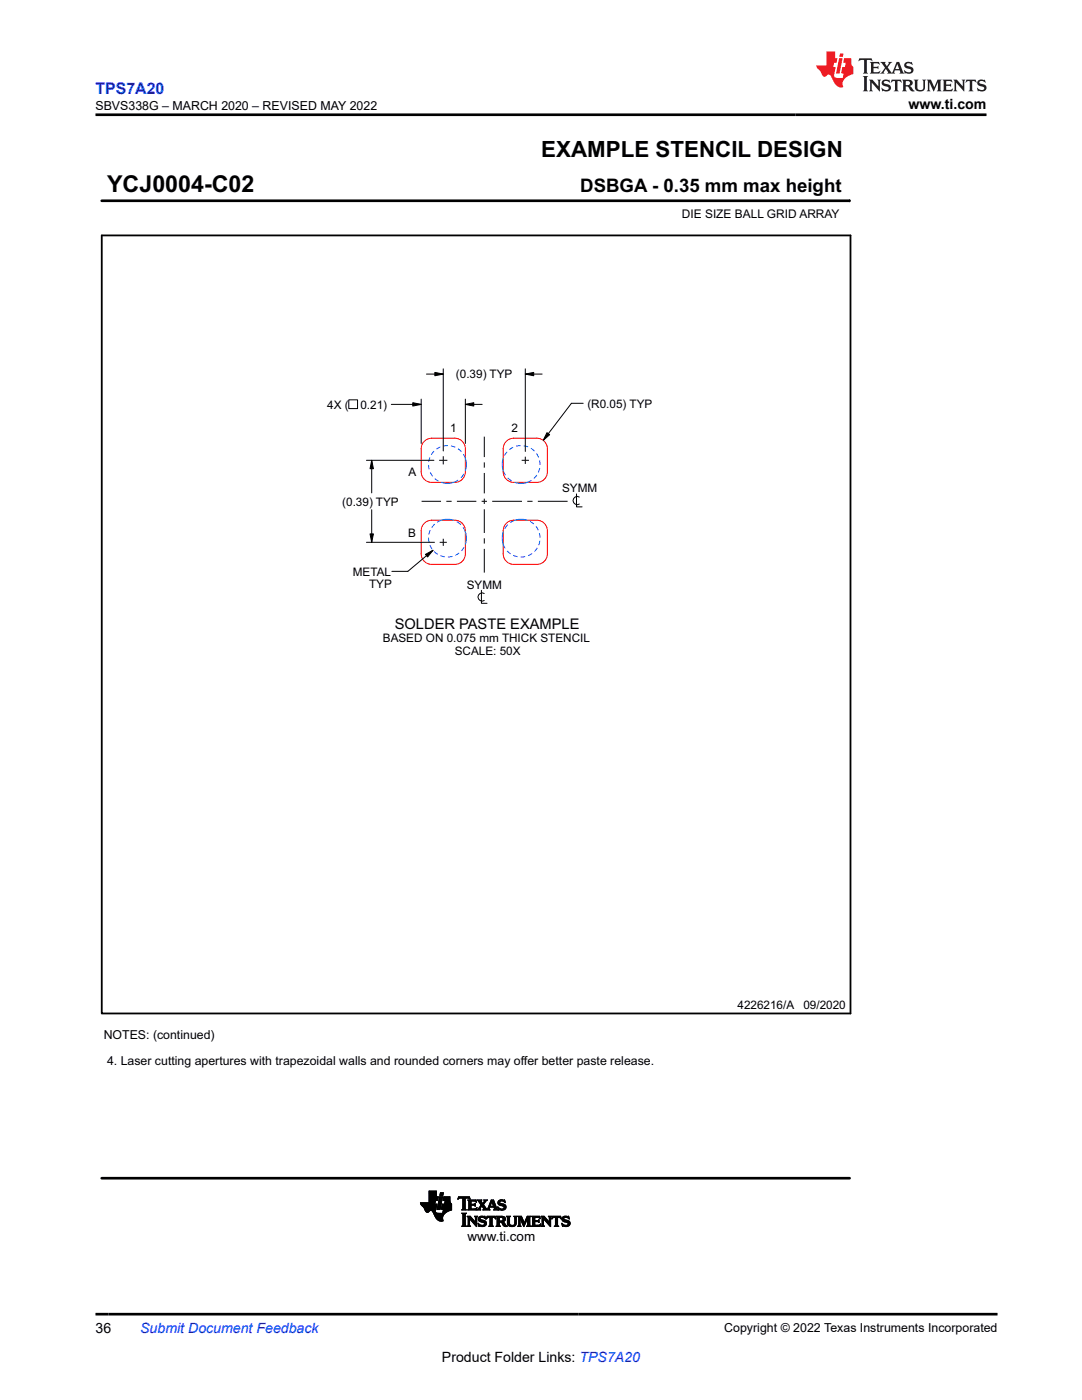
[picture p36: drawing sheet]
<svg xmlns="http://www.w3.org/2000/svg" width="216mm" height="279mm" viewBox="0 0 216 279" stroke-linecap="round" stroke-linejoin="round" font-family="sans-serif">
<defs><g id="words">
<text font-size="4.6" x="21.4" y="38.4">YCJ0004-C02</text>
<text font-size="4.5" x="108" y="31.3">EXAMPLE STENCIL DESIGN</text>
<text font-size="3.7" x="115.8" y="38.4">DSBGA - 0.35 mm max height</text>
<text font-size="3.2" fill="#00f" x="19" y="18.7">TPS7A20</text>
<text font-size="2.9" x="78.8" y="125.5">SOLDER PASTE EXAMPLE</text>
<g font-size="2.8">
<text x="181.3" y="21.8">www.ti.com</text>
<text x="19" y="266.1">36</text>
<text x="88.2" y="271.7">Product Folder Links: TPS7A20</text>
</g>
<text font-size="2.8" fill="#00f" x="28" y="266.1">Submit Document Feedback</text>
<text font-size="2.7" x="93.3" y="247.7">www.ti.com</text>
<g font-size="2.5">
<text x="19" y="21.9">SBVS338G – MARCH 2020 – REVISED MAY 2022</text>
<text x="20.7" y="207.3">NOTES: (continued)</text>
<text x="21.4" y="212.6">4. Laser cutting apertures with trapezoidal walls and rounded corners may of</text>
<text x="103.9" y="212.6">fer better paste release.</text>
<text x="144.5" y="265.8">Copyright © 2022 Texas Instruments Incorporated</text>
</g>
<text font-size="2.4" x="136.1" y="43.5">DIE SIZE BALL GRID ARRAY</text>
<g font-size="2.3">
<text x="91" y="75.5">(0.39) TYP</text>
<text x="65.3" y="81.5">4X (</text>
<text x="71.9" y="81.5">0.21)</text>
<text x="117.2" y="81.3">(R0.05) TYP</text>
<text x="89.8" y="86.2">1</text>
<text x="102.1" y="86.3">2</text>
<text x="81.5" y="95">A</text>
<text x="68.3" y="100.9">(0.39) TYP</text>
<text x="112.1" y="98.2">SYMM</text>
<text x="81.4" y="107.1">B</text>
<text x="70.4" y="114.9">METAL</text>
<text x="73.6" y="117.4">TYP</text>
<text x="93.1" y="117.5">SYMM</text>
<text x="76.4" y="128.1">BASED ON 0.075 mm THICK STENCIL</text>
<text x="90.7" y="130.6">SCALE: 50X</text>
<text x="147.2" y="201.4">4226216/A</text>
<text x="160.3" y="201.4">09/2020</text>
</g>
</g></defs>
<g fill="none" stroke="#000" stroke-width=".2">
<path d="M169.5 39.9v.4M20.3 40.1h149.2M69.6 79.8h1.7v1.7h-1.7zM84 79.7v8.8M85.1 74.7h3.3M86.8 74.3l1.6 .4-1.6 .3zM88.4 73.6v16.4M92.9 79.7v8.8M104.8 74.7l1.7-.4v.7zM104.8 73.6v16.5M104.8 74.7h3.4M73.1 91.9h13.5"/>
<path d="M74.2 91.9l.3 1.6h-.7zM74.2 91.9v6.5M78.1 80.7h5.9M82.4 80.4l1.6 .3-1.6 .3zM87.6 91.9h1.7M88.4 91v1.7M92.9 80.7l1.6-.3v.6zM92.9 80.7h3.3M96.6 87.1v4.1M96.6 92.3v1M96.6 94.4v4.1M96.6 99.5v1.1"/>
<path d="M104.1 91.9h1.4M104.8 91.1v1.5M109.1 86.3l.6 .5-1.3 1.1zM115 98.6v2.6h1.2M115.6 99.2a.82 .82 0 0 0-1.3 .7 .82 .82 0 0 0 1.3 .7M116.4 80.5h-2.4l-5.6 7.4M73.1 108.2h13.6M73.8 106.6h.7l-.3 1.6zM74.2 101.7v6.5M84.1 100h3.9M84.9 110.6l1.5-.8-1.1 1.4zM86.4 109.8l-5 4.2h-3.2"/>
<path d="M87.7 108.2h1.5M88.4 107.5v1.4M89.1 100h1M91.2 100h3.8M96.1 117.8v2.6h1.1M96.1 100h1.1M96.6 118.4a.82 .82 0 0 0-1.2 .7 .82 .82 0 0 0 1.2 .7M96.6 101.6v4.8M96.6 107.4v1.1M96.6 109.5v4.8M98.2 100h6M105.2 100h1.1"/>
<path d="M107.3 100h6M85.6 239.9h1.2M85.6 239.8h1.2M85.6 239.7h1.3M85.6 238.9l1.9-.1-.2 .8h-1.7M85.6 239.5h1.7M85.6 239.4h1.7M85.6 239.3h1.8M85.6 239.2h1.8M85.6 239.1h1.8M85.6 239h1.8M85.6 238.9h1.8"/>
<path d="M85.6 238.8h1.5M85.6 238.7h1.5M85.6 238.6h1.5M85.6 238.5h1.5M85.6 238.4h1.5M85.6 238.3h1.5M85.6 238.2h1.5M85.6 238.1h1.5M85.6 238h1.5M85.6 237.9h1.5M85.6 237.8h1.5M85.6 237.7h1.5"/>
<path d="M86.9 239.6l-.2 .7h.5l-.2 1M87.1 238.8v-1.1h-1.5v2.3M87.5 239.9h.6M87.5 239.8h.6M87.5 239.7h.6M87.6 239.7h.5M87.6 239.6h.6M87.6 239.5h.6M87.6 239.4h.6M87.6 239.3h.6M87.7 239.2h.5M87.7 239.1h.5"/>
<path d="M87.7 239.1h.6M87.7 239h.6M87.7 238.9h.6M87.7 238.8l-.5 2.6h.6l.5-2.6-.6 .1M87.8 238.5h.6M87.8 238.4h.6M87.8 238.3h.6M87.8 238.2h.6M87.9 238.1h.5M87.9 238.1l.6-.1-.1 .6h-.6zM88.4 239.5h1.4M88.5 239.4h1.3"/>
<path d="M88.5 239.3h1.3M88.5 239.2h1.3M88.5 239.1h1.3M88.5 239h1.3M88.5 238.9h1.3M88.6 238.8l1.2 .1v.7h-1.4zM88.8 239.9h1M88.8 239.8h1M88.8 239.7h1M88.8 239.6l-.1 .7h-.4l-.2 .9M89.8 239.6l.1 .4 .2 .3v1.2M91.4 239.3h.1"/>
<path d="M91.4 239.2h.2M91.4 239.1h2.3M91.5 239h2.2M91.5 238.9h2.2M92.3 239.2h.5M92.3 239.3v-.2h-.4l-.6 .2 .2-.5h2.2l.1 .5-.5-.2h-.4l-.1 .2M92.3 239.9h.5M92.3 239.8h.5M92.3 239.7h.5M92.3 239.6h.5M92.3 239.5h.5M92.3 239.4h.5"/>
<path d="M92.3 239.3h.5M92.3 239.3v1.9M92.8 239.3v1.9M93.4 239.6h1.6M93.5 239.6h1.5M93.5 239.7h.5M93.5 239.9h.5M93.5 239.8h.5M93.6 239.2h.2M93.7 239.3h.1M94 239.8l.1-.1h.5l.5 .3M94 239.8v.5"/>
<path d="M94.8 239.7h.2M94.9 239.8h.2M95 239.9h.1M95.1 240l-.2-.5h-1.5l.1 .2v1.5M95.2 239.6h.9M95.4 239.6h.6M95.5 239.7h.5M95.5 239.8l.5 .7M95.5 239.8h.6M95.6 239.9h.5M96.5 239.9h.3M96.6 239.8h.3"/>
<path d="M96.6 239.6h.6M96.6 239.8l-.3 .4-.3-.5 .1-.2h-.9l.3 .3M96.6 239.8l-.1-.3h.8l-.8 .9M96.6 239.7h.3M96.7 239.6h.3M97.8 239.9h.3M97.9 239.8h.7M97.9 239.7h.7M98 239.6h.5M98.2 239.9h.5M99.4 239.9h.3M99.4 239.8h.3"/>
<path d="M99.4 239.7h.4M99.5 239.6h1.2M99.6 239.6h1.1M99.8 239.5h.5M100.4 239.7h.4M100.6 239.8h.2M100.7 239.9h.1M83.9 240.1h2.9M83.9 240.2h2.9M83.9 240.3h2.9M84 240.3h3.2M84 240.4h3.1"/>
<path d="M84.1 240.5h3M84.2 240.6h2.9M84.2 240.7h2.9M84.3 240.7h2.8M84.4 240.8h2.7M84.5 240.9h2.6M84.5 240.9h2.5M84.6 241h2.4M84.6 241.1h2.4M84.7 241.1h2.3M84.7 241.2h2.3M84.7 241.3h2.3"/>
<path d="M84.8 241.4h2.1M84.8 241.5h2.1M84.9 241.6h.9M84.9 241.7h.8M85 241.8h.6M85.1 241.9h.4M85.2 241.9h.2M86.1 241.6h.8M86.2 241.7h.7M86.3 241.7h.6M86.3 241.8h.6M86.4 241.9h.5"/>
<path d="M86.5 242h.5M86.5 242.1h.6M86.5 242.1h1M86.6 242.2h2.1M86.6 242.3h2.1M86.6 242.3h2M86.6 242.4h2M86.7 242.5h1.8M86.7 242.6h1.7M86.8 242.7h1.6M86.8 240h-2.9l.1 .4 .6 .6 .4 .8 .4 .2 .4-.4h.4l.8 1.5 .7 .6 .7-.1v-.8l.6-.8M86.8 242.8h1.5"/>
<path d="M86.9 242.9h1.4M86.9 241.6v.3l.3 .2h1.6M86.9 243h1.4M87 241.3l-.1 .3M87 243.1h1.3M87.1 243.2h1.2M87.1 243.3h1.2M87.2 243.3h1.1M87.2 241.3h.6M87.3 241.2h.5M87.3 241.1h.6M87.3 243.4h1.1"/>
<path d="M87.3 241h.6M87.3 240.9h.6M87.3 240.8h.6M87.3 240.7h.6M87.4 243.5h1M87.4 240.7h.5M87.4 240.6h.6M87.4 240.5h.6M87.4 240.4h.6M87.4 240.3h.6M87.5 240.2h.5M87.5 240.1h.6"/>
<path d="M87.5 240h.6M87.6 243.6h.8M87.7 243.7h.7M88 243.7h.1M88.1 241.3h2M88.1 241.2h2M88.1 241.2v.2h.4M88.1 241.1h2M88.1 241h2M88.1 240.9h2M88.2 240.9h1.9M88.2 240.8h1.9"/>
<path d="M88.2 240.7h1.9M88.2 240.6h1.9M88.2 240.5h1.9M88.3 240.4h1.8M88.3 240.3h1.8M88.4 242.1h.5M88.4 242h.6M88.4 241.9h.7M88.4 241.9h.8M88.4 241.8h.9M88.4 241.7h1M88.4 241.7h1.2"/>
<path d="M88.4 241.6h1.3M88.5 241.5h1.4M88.5 241.5h1.6M88.5 241.4h1.6M88.5 241.4l-.2 .7M88.7 240.3h1.4M88.7 240.2h1.3M88.7 240.1h1.3M88.8 240.1h1.1M88.8 240h1.1M90.1 241.5l-1.1 .5M92.1 241.4h.9"/>
<path d="M92.1 244.7h1M92.2 242.2h.8M92.3 241.3h.6M92.3 244.6h.6M92.3 242.3h.6M92.3 241.2h.5M92.3 241.2l-.2 .2M92.3 241.1h.5M92.3 241h.5M92.3 240.9h.5M92.3 240.8h.5M92.3 240.7h.5"/>
<path d="M92.3 240.6h.5M92.3 240.5h.5M92.3 240.4h.5M92.3 240.3h.5M92.3 240.2h.5M92.3 240.1h.5M92.3 240h.5M92.4 244.5h.5M92.4 242.4h.4M92.4 244.4h.4M92.4 244.4v-2l-.3-.3h1l-.3 .3v2M92.4 244.4l-.3 .4h1l-.3-.4"/>
<path d="M92.4 244.3h.4M92.4 244.2h.4M92.4 244.1h.4M92.4 244h.4M92.4 243.9h.4M92.4 243.8h.4M92.4 243.7h.4M92.4 243.6h.4M92.4 243.5h.4M92.4 243.4h.4M92.4 243.3h.4M92.4 243.2h.4"/>
<path d="M92.4 243.1h.4M92.4 243h.4M92.4 242.9h.4M92.4 242.8h.4M92.4 242.7h.4M92.4 242.6h.4M92.4 242.5h.4M92.8 241.2l.2 .2M93 241.4h-.9M93.2 244.7h.7M93.3 242.8h.6M93.4 241.4h1.6"/>
<path d="M93.4 244.6h.4M93.4 242.9h.6M93.4 244.5h.3M93.4 243h.7M93.4 243.1l-.2-.4h.6l1 1.2M93.4 244.4l-.2 .4h.7l-.2-.4M93.4 244.4h.3M93.4 244.3h.3M93.4 244.2h.3M93.4 244.1h.3M93.4 244h.3M93.4 243.9h.3"/>
<path d="M93.4 243.8h.3M93.4 243.7h.3M93.4 243.6h.3M93.4 243.5h.3M93.4 243.4h.3M93.4 243.3h.3M93.4 243.2h.9M93.4 243.1h.8M93.4 243.1v1.3M93.5 241.3h1.6M93.5 241.2h.5M93.5 241.2l-.1 .2"/>
<path d="M93.5 240.3h1.1l.2-.2v.6l-.8-.2v.6M93.5 241.1h.5M93.5 241h.5M93.5 240.9h.5M93.5 240.8h.5M93.5 240.7h.5M93.5 240.6h.5M93.5 240.5h1.3M93.5 240.4h1.3M93.5 240.2h.5M93.5 240.1h.5M93.5 240h.5"/>
<path d="M93.8 243.3h.5M93.8 243.4h.6M93.9 243.5h.6M94 243.6h.6M94.1 243.7h.6M94.2 243.8h.6M94.3 243.9h.8M94.3 244h.8M94.4 244.1h.7M94.5 244.2h.6M94.6 244.3h.5M94.6 240.3h.2"/>
<path d="M94.7 244.3h.4M94.7 240.6h.1M94.7 241.2h.4M94.7 240.2h.1M94.8 244.4h.3M94.8 242.8h.4M94.8 244.5h.3M94.8 242.9h.3M94.9 243h.2M94.9 243.1l-.2-.4h.6l-.2 .4M94.9 243.8h.2M94.9 243.7h.2"/>
<path d="M94.9 243.6h.2M94.9 243.5h.2M94.9 243.4h.2M94.9 243.3h.2M94.9 243.2h.2M94.9 243.1h.2M94.9 243.1v.8M94.9 244.6h.2M95 241.1h.2M95 244.7h.1M95.1 241.1h.1M95.1 243.1v1.7l-1.4-1.6v1.2"/>
<path d="M95.1 241.4h.8M95.2 241l-.5 .3h-.6l-.1-.2M95.2 241l-.2 .5-1.6-.1M95.4 241.3h.4M95.4 244.2h.1M95.4 244.3h.2M95.4 244.3h.3M95.4 243.3h.4M95.4 243.2h.4M95.4 243.4h.5M95.5 241.2h.3M95.5 244.4h.3"/>
<path d="M95.5 243.1h.3M95.5 243.5h.8M95.5 244.5h.6M95.5 243h.4M95.5 244.6h1.3M95.5 243.6h1.2M95.5 241.2l-.4 .2M95.5 241.1h.3M95.5 244.7h.2M95.6 242.9h1.2M95.6 241.1h.3M95.6 243.7h1.2"/>
<path d="M95.7 242.8h1.1M95.7 241h.3M95.7 240h.5M95.7 240.9h.3M95.7 240.1h.6M95.7 243.8h1.2M95.8 240.8h.3M95.8 240.2h.8M95.8 244.7h.9M95.8 242.7h.7M95.9 240.7h.8M95.9 240.3h.6"/>
<path d="M95.9 241.4h-.8M95.9 240.6h.7M95.9 240.4h.6M96 240.5h.5M96 240.5l-.5 .7M96 243.9h1M96.2 240.8h.5M96.3 240.9h.5M96.3 244.5h.6M96.3 241h.6M96.4 241.4l.1-.1-.4-.6-.3 .6 .1 .1M96.4 241.4h1.4"/>
<path d="M96.4 240.1h.3M96.4 241.1h.5M96.4 244h.6M96.5 240h.2M96.5 240.4l.7 1 .8-1.9h.5l.6 1.7 .3 .2M96.5 241.1h.5M96.5 243h.4M96.5 241.2h.6M96.5 241.3h.6M96.6 244.4h.4M96.6 244.1h.5M96.6 244.3h.4"/>
<path d="M96.7 244.2h.4M96.7 244.3h.4M96.7 243.1h.2M96.8 243.2h.1M96.9 243.3l-.7-.3h-.3l-.1 .2 .1 .2 1 .3 .2 .5M96.9 243.3l-.1-.6-1.1 .1-.2 .3v.5l1.1 .4 .1 .3-.2 .2h-.4l-.7-.3M97 243.3l.2-.6h1.6l.2 .6M97 243.3l.4-.3h.4v1.4M97 243.2h.1M97.1 243.1h.1M97.1 244.2l-.3 .4-.6 .2-.5-.1-.2 .1-.1-.6M97.1 243h.2"/>
<path d="M97.1 242.9h1.8M97.1 242.8h1.7M97.2 241.3h.4M97.3 241.2h.3M97.4 241.1h.2M97.4 241.1h.3M97.4 241h1.6M97.5 240.9h1.5M97.5 240.8h1.5M97.5 240.7h1.4M97.5 244.7h.9M97.6 240.6h.3"/>
<path d="M97.6 240.5h.3M97.7 240.4h.2M97.7 240.3h.3M97.7 244.6h.5M97.7 240.9l-.1 .4 .2 .1M97.7 240.2h.3M97.8 244.5h.4M97.8 241.4h-1.4M97.8 243h.4M97.8 240.1h.2M97.8 244.4h.4M97.8 244.4l-.3 .4h.9l-.2-.4"/>
<path d="M97.8 244.3h.4M97.8 244.2h.4M97.8 244.1h.4M97.8 244h.4M97.8 243.9h.4M97.8 243.8h.4M97.8 243.7h.4M97.8 243.6h.4M97.8 243.5h.4M97.8 243.4h.4M97.8 243.3h.4M97.8 243.2h.4"/>
<path d="M97.8 243.1h.4M97.8 240h.3M97.8 240.7l.3-.9 .4 .9M98.2 240h.5M98.3 240.1h.4M98.3 240.2h.5M98.3 240.3h.5M98.4 240.4h.4M98.4 240.5h.5M98.4 240.6h.5M98.5 241.4h.9M98.6 240.9l.1 .4-.2 .1"/>
<path d="M98.6 241.1h.5M98.7 243h.2M98.7 241.3h.5M98.7 241.2h.5M98.8 243.1h.1M98.9 243.2h.1M99 243.3l-.4-.3h-.4v1.4M99 244.7h.8M99.1 242.8h1.5M99.1 244.6h.6M99.2 242.9h1.5M99.2 244.5h.5"/>
<path d="M99.2 243h.5M99.2 244.4l-.2 .4h.8l-.2-.4M99.2 244.4h.4M99.2 244.3h.4M99.2 244.2h.4M99.2 244.1h.4M99.2 244h.4M99.2 243.9h1.2M99.2 243.8h1.3M99.2 243.7h1.5M99.2 243.6h.4M99.2 243.5h.4"/>
<path d="M99.2 243.4h.4M99.2 243.3h.4M99.2 243.2h.4M99.2 243.1h.4M99.2 243.1v1.3M99.3 241h.1M99.3 240.9h.1M99.3 241.1h.2M99.3 240h.4M99.4 240.1h.4M99.4 241.1h.3M99.4 241.4h-.9"/>
<path d="M99.4 240.2h.7M99.4 241.2h.5M99.4 240.3h1.1M99.4 241.3h1.4M99.4 241.4h.2M99.5 240.4h1.2M99.6 240.5h1.2M99.6 244.4v-.5h.3l.7 .8h.6M99.6 243.1l.1-.1 .6 .1v.4l-.3 .2M99.6 243.1v.6M99.7 241.4h.9M99.8 240.6h1.1"/>
<path d="M100 241.5h.3M100 242.7l.6 .1 .2 .3v.5l-.5 .2M100.1 244h.5M100.1 244.1h.5M100.2 244.2h.5M100.2 244.3h.6M100.2 240.7h.7M100.2 243h.6M100.3 240.7l.3 .2-.3 .4-.5-.1-.5-.3M100.3 243.6h.5M100.3 244.3h.5M100.3 242.7h-1.3l.2 .4"/>
<path d="M100.3 243.8l.9 .9M100.3 243.8h.1M100.3 244.4h.6M100.3 243.1h.5M100.3 243.5h.5M100.4 241.2h.5M100.4 243.4h.5M100.4 243.2h.5M100.4 243.3h.5M100.4 244.5h.6M100.5 244.6h.6M100.5 240.8h.5"/>
<path d="M100.5 241.1h.4M100.6 240.9h.4M100.6 241.1h.4M100.6 241h.4M100.6 244.7h.6M100.8 240l-.6-.3h-.3l-.2 .2 .1 .2 1.1 .5 .1 .5-.3 .3-1.2 .1-.2-.6M100.8 240l-.1-.5-.8-.1-.4 .3-.2 .3 .2 .4 .8 .3M100.8 240h.1M101.2 242.8h.6M101.2 242.9h.5M101.2 243h.5M101.2 243.1l-.2-.4h.9l-.2 .4"/>
<path d="M101.2 244.1h.5M101.2 244h.5M101.2 243.9h.5M101.2 243.8h.5M101.2 243.7h.5M101.2 243.6h.5M101.2 243.5h.5M101.2 243.4h.5M101.2 243.3h.5M101.2 243.2h.5M101.2 243.1h.5M101.2 243.1v1"/>
<path d="M101.2 244.2h.5M101.3 244.3h.4M101.3 244.4h.5M101.4 244.5h.6M101.5 244.6h1.3M101.7 244.1l.1 .3 .4 .1 .4-.1 .1-.3M101.7 243.1v1M101.7 244.7h.9M102.4 244.5h.5M102.6 244.4h.3M102.6 242.8h.5M102.7 244.3h.3"/>
<path d="M102.7 242.9h.3M102.7 244.2h.3M102.7 243h.3M102.7 243.1l-.2-.4h.7l-.2 .4M102.7 244.1h.3M102.7 244h.3M102.7 243.9h.3M102.7 243.8h.3M102.7 243.7h.3M102.7 243.6h.3M102.7 243.5h.3M102.7 243.4h.3"/>
<path d="M102.7 243.3h.3M102.7 243.2h.3M102.7 243.1h.3M102.7 243.1v1M103 243.1v1M103 244.1l-.2 .5-.6 .2-.7-.2-.3-.5M103.3 244.7h.7M103.4 242.8h.7M103.4 244.6h.4M103.5 242.9h.6M103.5 244.5h.3M103.5 243h.7"/>
<path d="M103.5 244.4h.3M103.5 243.1l-.2-.4h.8l.5 1.3 .6-1.3h.7l-.2 .4M103.5 244.4l-.2 .4h.7l-.2-.4M103.5 244.3h.3M103.5 244.2h.3M103.5 244.1h.3M103.5 244h.3M103.5 243.9h.3M103.5 243.8h.3M103.5 243.7h.3M103.5 243.6h.3M103.5 243.5h.3"/>
<path d="M103.5 243.4h.3M103.5 243.3h.3M103.5 243.2h.8M103.5 243.1h.7M103.5 243.1v1.3M103.8 243.3h.5M103.9 243.4h.4M103.9 243.5h.5M104 243.6h.4M104 243.7h.5M104 243.8h.5M104.1 243.9h.5"/>
<path d="M104.1 244h.5M104.2 244.1h.7M104.2 244.2h.6M104.3 244.3h.5M104.3 244.4h.4M104.4 244.5h.3M104.4 244.6h.2M104.5 244.7h.1M104.7 244h.2M104.7 243.9h.3M104.7 243.8h.3M104.8 243.7h.2"/>
<path d="M104.8 243.6h.3M104.9 243.5h.2M104.9 243.4h.3M104.9 243.3h.3M105 243.2h.7M105 243.1h.7M105.1 243h.6M105.1 244.7h.8M105.1 242.9h.6M105.1 242.8h.7M105.2 244.6h.6M105.3 244.5h.4"/>
<path d="M105.3 244.4h.4M105.3 244.4l-.2 .4h.8l-.2-.4M105.3 244.4v-1.2l-.7 1.6-.8-1.6v1.2M105.3 244.3h.4M105.3 244.2h.4M105.3 244.1h.4M105.3 244h.4M105.3 243.9h.4M105.3 243.8h.4M105.3 243.7h.4M105.3 243.6h.4M105.3 243.5h.4"/>
<path d="M105.3 243.4h.4M105.3 243.3h.4M105.7 243.1v1.3M106.1 244.7h1.7M106.2 242.8h1.5M106.2 244.6h1.6M106.3 242.9h1.4M106.3 244.5h1.5M106.3 243h.4M106.3 243.1l-.2-.4h1.6l.1 .5M106.3 244.4h.4M106.3 244.3h.4"/>
<path d="M106.3 244.2h.4M106.3 244.1h.4M106.3 244h.4M106.3 243.9h.4M106.3 243.8h1.3M106.3 243.7h1.3M106.3 243.6h1.3M106.3 243.5h.4M106.3 243.4h.4M106.3 243.3h.4M106.3 243.2h.4M106.3 243.1h.4"/>
<path d="M106.3 243.1v1.3M107.2 243.6l.4-.2v.6l-.3-.2h-.6v.7h.2M107.4 243.9h.2M107.5 243.5h.1M107.5 243h.3M107.7 244.4h.2M107.7 243.1h.1M107.8 243.2h.1M107.8 243.2l-.4-.2h-.6l-.1 .6M107.8 244.3h.1M107.9 244.3h.1M107.9 244.3l-.6 .2"/>
<path d="M107.9 244.3l-.2 .5h-1.6l.2-.4M108 244.7h.7M108.1 242.8h.6M108.1 244.6h.4M108.2 242.9h.6M108.2 244.5h.3M108.2 243h.6M108.2 244.4h.2M108.2 244.4l-.2 .4h.7l-.3-.4M108.2 244.3h.2M108.2 244.2h.2M108.2 244.1h.2"/>
<path d="M108.2 244h.2M108.2 243.9h.2M108.2 243.8h.2M108.2 243.7h.2M108.2 243.6h.2M108.2 243.5h.2M108.2 243.4h.2M108.2 243.3h.2M108.2 243.2h.8M108.2 243.1h.7M108.2 243.1v1.3M108.5 243.3h.6"/>
<path d="M108.6 242.7l1 1.2v-.8M108.6 242.7h-.6l.2 .4M108.6 243.4h.6M108.7 243.5h.5M108.8 243.6h.5M108.8 243.7h.6M108.9 243.8h.6M109 243.9h.9M109.1 244h.8M109.2 244.1h.7M109.3 244.2h.6M109.3 244.3h.6"/>
<path d="M109.4 244.3h.5M109.5 244.4h.4M109.5 242.8h.5M109.6 244.5h.3M109.6 242.9h.3M109.6 243h.3M109.6 243.1l-.2-.4h.7l-.2 .4M109.6 243.8h.3M109.6 243.7h.3M109.6 243.6h.3M109.6 243.5h.3M109.6 243.4h.3"/>
<path d="M109.6 243.3h.3M109.6 243.2h.3M109.6 243.1h.3M109.7 244.6h.2M109.7 244.7h.2M109.9 243.1v1.7l-1.4-1.6-.1 1.2M110.1 243.3l.3-.3h.4v1.4M110.1 243.2h.1M110.1 243.1h.2M110.1 243h.3M110.2 242.9h1.7M110.2 242.8h1.7"/>
<path d="M110.6 244.7h.9M110.8 244.6h.5M110.8 244.5h.5M110.8 243h.5M110.8 244.4l-.2 .4h.9l-.2-.4M110.8 244.4h.5M110.8 244.3h.5M110.8 244.2h.5M110.8 244.1h.5M110.8 244h.5M110.8 243.9h.5M110.8 243.8h.5"/>
<path d="M110.8 243.7h.5M110.8 243.6h.5M110.8 243.5h.5M110.8 243.4h.5M110.8 243.3h.5M110.8 243.2h.5M110.8 243.1h.5M111.7 243h.3M111.8 243.1h.2M111.9 242.7l.1 .6-.3-.3h-.4v1.4M111.9 242.7h-1.7l-.1 .6M111.9 243.2h.1"/>
<path d="M112.1 244.3h.2M112.1 244.3h.3M112.1 243.3h.4M112.1 243.2h.4M112.1 243.4h.5M112.2 244.4h.3M112.2 243.1h.3M112.2 243.5h.8M112.2 244.5h.6M112.2 243h.4M112.2 244.6h1.3M112.2 243.6h1.2"/>
<path d="M112.2 244.7h.2M112.3 242.9h1.2M112.3 243.7h1.2M112.4 242.8h1.1M112.4 243.8h1.2M112.5 244.7h.9M112.5 242.7h.7M112.7 243.9h1M113 244.5h.6M113.1 244h.6M113.2 243h.4M113.3 244.4h.4"/>
<path d="M113.3 244.1h.5M113.3 244.3h.4M113.4 244.2h.4M113.4 244.3h.4M113.4 243.1h.2M113.5 243.2h.1M113.6 243.3l-.7-.3h-.3l-.1 .2 .1 .2 1 .3 .2 .5M113.6 243.3l-.1-.6-1.1 .1-.3 .3 .1 .5 1.1 .4 .1 .3-.2 .2h-.4l-.7-.3 .1 .6 .2-.1 .5 .1 .6-.2 .3-.4"/>
</g>
<path d="M86.8 74.3l1.6 .4-1.6 .3zM104.8 74.7l1.7-.4v.7zM74.2 91.9l.3 1.6h-.7zM82.4 80.4l1.6 .3-1.6 .3zM92.9 80.7l1.6-.3v.6zM109.1 86.3l.6 .5-1.3 1.1zM73.8 106.6h.7l-.3 1.6zM84.9 110.6l1.5-.8-1.1 1.4z" fill="#000"/>
<path d="M20.3 47h149.4v155.3h-149.4z" fill="none" stroke="#000" stroke-width=".36"/>
<path d="M20.3 40.1h149.2M20.3 235.1h149.2" fill="none" stroke="#000" stroke-width=".53"/>
<path d="M84.7 88.1l.9-.6h.5h4.7a2.1 2.1 0 0 1 2.1 2.1v4.6a2.1 2.1 0 0 1-2.1 2.1h-4.7a2.1 2.1 0 0 1-2.1-2.1v-4.6l.1-.6zM101 88.1l1-.6h.5h4.6a2.1 2.1 0 0 1 2.1 2.1v4.6a2.1 2.1 0 0 1-2.1 2.1h-4.6a2.1 2.1 0 0 1-2.1-2.1v-4.6l.1-.6zM84.7 104.4l.9-.5 .5-.1h4.7a2.1 2.1 0 0 1 2.1 2.1v4.6a2.1 2.1 0 0 1-2.1 2.1h-4.7a2.1 2.1 0 0 1-2.1-2.1v-4.6l.1-.5zM101 104.4l1-.5 .5-.1h4.6a2.1 2.1 0 0 1 2.1 2.1v4.6a2.1 2.1 0 0 1-2.1 2.1h-4.6a2.1 2.1 0 0 1-2.1-2.1v-4.6l.1-.5z" fill="none" stroke="#f00" stroke-width=".2"/>
<g fill="none" stroke="#007fff" stroke-width=".2">
<path d="M85.5 92.8l.1 .9M85.8 91.3l-.3 .9M85.9 94.3l.4 .7M86.6 90l-.5 .8M86.7 95.5l.8 .5M87.9 89.2l-.8 .4M89.4 88.9l-.9 .1M90 89l.9 .3M91.4 89.6l.7 .6M91.4 95.8l-.1 .1a3.8 3.8 0 0 1-3.3 .4M92.5 90.6v.1a3.8 3.8 0 0 1 .4 3.2M92.6 94.6l-.6 .8"/>
<path d="M100.4 91.5a3.8 3.8 0 0 0 .5 3.4M101.2 90.2l-.5 .7M101.3 95.4l.8 .6M102.4 89.3l-.8 .4M103.9 88.9l-.9 .2M104.5 89l.9 .2M105.9 89.5l.7 .5M106 95.9h-.1a3.8 3.8 0 0 1-3.2 .4M107 90.5l.5 .8M107.1 94.8l-.6 .7M107.7 91.9l.1 .9M107.7 93.4l-.3 .9"/>
<path d="M85.5 107.3l.1 .9M85.8 108.8l.4 .8M85.9 105.8l-.3 .9M86.6 110.1l.7 .5M86.7 104.6l-.6 .7M87.9 110.9l.9 .2M90.3 111l-.9 .2M90.5 103.8a3.8 3.8 0 0 0-3.3 .4M91.1 104.1l.9 .6M91.6 110.4l-.7 .4M92.4 105.2l.1 .2a3.8 3.8 0 0 1 .4 3.2M92.6 109.2l-.5 .7"/>
<path d="M100.4 106.2a3.8 3.8 0 0 0 .4 3.3M101.2 109.9l.7 .6M101.3 104.7l-.6 .8M102.4 110.8l.9 .3M104.8 111.1l-.9 .1M105.2 103.8a3.8 3.8 0 0 0-3.4 .5M105.8 104.1l.7 .5M106.2 110.5l-.8 .4M106.9 105l.5 .8M107.2 109.3l-.6 .8M107.6 106.4l.2 .9M107.7 107.9l-.2 .9"/>
</g>
<path d="M171.5 11.6l-.2 .6 .5-.2h.6v.1v2.2l-.2 .4h1l-.2-.4v-2.2v-.1h.5l.5 .2-.1-.6zM173.6 12.4l.2 .3v1.6l-.2 .4h1.9l.1-.6a1.08 1.08 0 0 1-1.3 .2v-.7h.6l.4 .2v-.7l-.4 .2h-.6v-.5l.2-.2a1 1 0 0 1 1 .3l-.1-.5zM175.7 12.4l.9 1.1-1 1.2h.9l-.2-.2 .5-.8 .4 .8-.2 .2h1.6l-.2-.2 .2-.5h.9l.1 .5-.1 .2h.9l-.2-.4-.8-1.9h-.5l-.9 2.1-.9-1.1 .9-1h-.8l.2 .2-.4 .6-.4-.6 .2-.2zM179 12.8l.4 1h-.7zM180.7 12.5a.65 .65 0 0 0-.2 .7 .65 .65 0 0 0 .6 .5l.6 .1 .1 .3a.79 .79 0 0 1-.7 .4 .79 .79 0 0 1-.7-.5l.1 .7 .2-.1a.93 .93 0 0 0 1.1 0 .93 .93 0 0 0 .4-.9 1.46 1.46 0 0 0-1.2-.6l-.1-.3a1.09 1.09 0 0 1 1.2 .2l-.2-.6-.1 .1-.5-.2zM172.2 15.2l.2 .4v2.2l-.2 .4h1l-.2-.4v-2.2l.2-.4zM173.4 15.9l.2 .4v1.5l-.2 .4h.8l-.3-.4 .1-1.3 1.6 1.8v-2l.2-.4h-.7l.1 .2 .1 1.1-1.2-1.3zM176.2 16a.65 .65 0 0 0-.2 .8 .65 .65 0 0 0 .6 .4l.6 .2 .1 .2a.79 .79 0 0 1-.7 .4 .79 .79 0 0 1-.7-.5l.1 .7 .2-.1a.93 .93 0 0 0 1.1 .1 .93 .93 0 0 0 .4-1 1.46 1.46 0 0 0-1.2-.5l-.1-.4a1.09 1.09 0 0 1 1.2 .2l-.1-.6-.2 .1-.5-.1zM177.9 15.9l-.1 .6a.63 .63 0 0 1 .8-.3v1.6l-.3 .4h1l-.2-.4v-1.6a.66 .66 0 0 1 .8 .3l-.1-.6zM180 15.9l.2 .4v1.5l-.2 .4h1l-.2-.2-.1-.7h.5l.1 .2a.79 .79 0 0 0 1.2 .6l-1-.9a.61 .61 0 0 0 .6-.6 .61 .61 0 0 0-.5-.7zM180.8 16.2h.1a.47 .47 0 0 1 .5 .1 .47 .47 0 0 1 .1 .5l-.1 .1-.7 .1zM182.3 15.9l.2 .2a2.27 2.27 0 0 0 .4 2 1.04 1.04 0 0 0 1.7-.7v-1.3l.2-.2h-.8l.2 .4v1.1a.6 .6 0 0 1-.6 .6 .6 .6 0 0 1-.6-.6v-1.1l.3-.4zM184.9 15.9l.2 .4v1.5l-.2 .4h.8l-.3-.4v-1.4l.9 1.9 .9-1.9v1.4l-.3 .4h1l-.2-.4v-1.5l.2-.4h-.8l-.7 1.5-.6-1.5zM188.1 15.9l.2 .4v1.5l-.2 .4h1.9l.1-.6a1.09 1.09 0 0 1-1.3 .2v-.7h.6l.4 .2v-.6l-.4 .2h-.6v-.6l.2-.1a1.01 1.01 0 0 1 1 .3l-.1-.6zM190.2 15.9l.3 .4v1.5l-.3 .4h.8l-.2-.4v-1.3l1.6 1.8v-2l.2-.4h-.7l.2 .2v1.1l-1.2-1.3zM192.8 15.9l-.1 .6a.63 .63 0 0 1 .8-.3v1.6l-.3 .4h1l-.2-.4v-1.6a.66 .66 0 0 1 .8 .3l-.1-.6zM195.2 16a.65 .65 0 0 0-.2 .8 .65 .65 0 0 0 .6 .4l.6 .2 .2 .2a.79 .79 0 0 1-.7 .4 .79 .79 0 0 1-.7-.5l.1 .7 .2-.1a.93 .93 0 0 0 1 .1 .93 .93 0 0 0 .5-1 1.46 1.46 0 0 0-1.3-.5v-.4a1.09 1.09 0 0 1 1.2 .2l-.2-.6-.2 .1-.5-.1z" fill="#231f20"/>
<path d="M164.9 10.3v2.7h-2l.1 .4 .8 1a.95 .95 0 0 0 1 .9 .59 .59 0 0 1 .5-.4 .59 .59 0 0 1 .5 .3l.4 .8a1.59 1.59 0 0 0 2.1 1.4 1.61 1.61 0 0 1 1-2.3l1-.3-.1-1.5a1.59 1.59 0 0 1-.3-1.7h-1.5l-.2 .9h.6l-.2 .9h-.5l-.2 .9v.3l.4 .1-.1 .9h-.7a.73 .73 0 0 1-1-.7l.3-1.5h-.5l.1-.9h.5l.2-.9h-.5v-1.3zM167.4 11.6l-.6 3.1h.7l.6-3.1zM167.6 10.7l-.1 .6h.7l.1-.6z" fill="#ed1c24"/>
<path d="M19 22.9h177.8M19 262.3h180" fill="none" stroke="#000" stroke-width=".53"/>
<use href="#words"/>
</svg>
